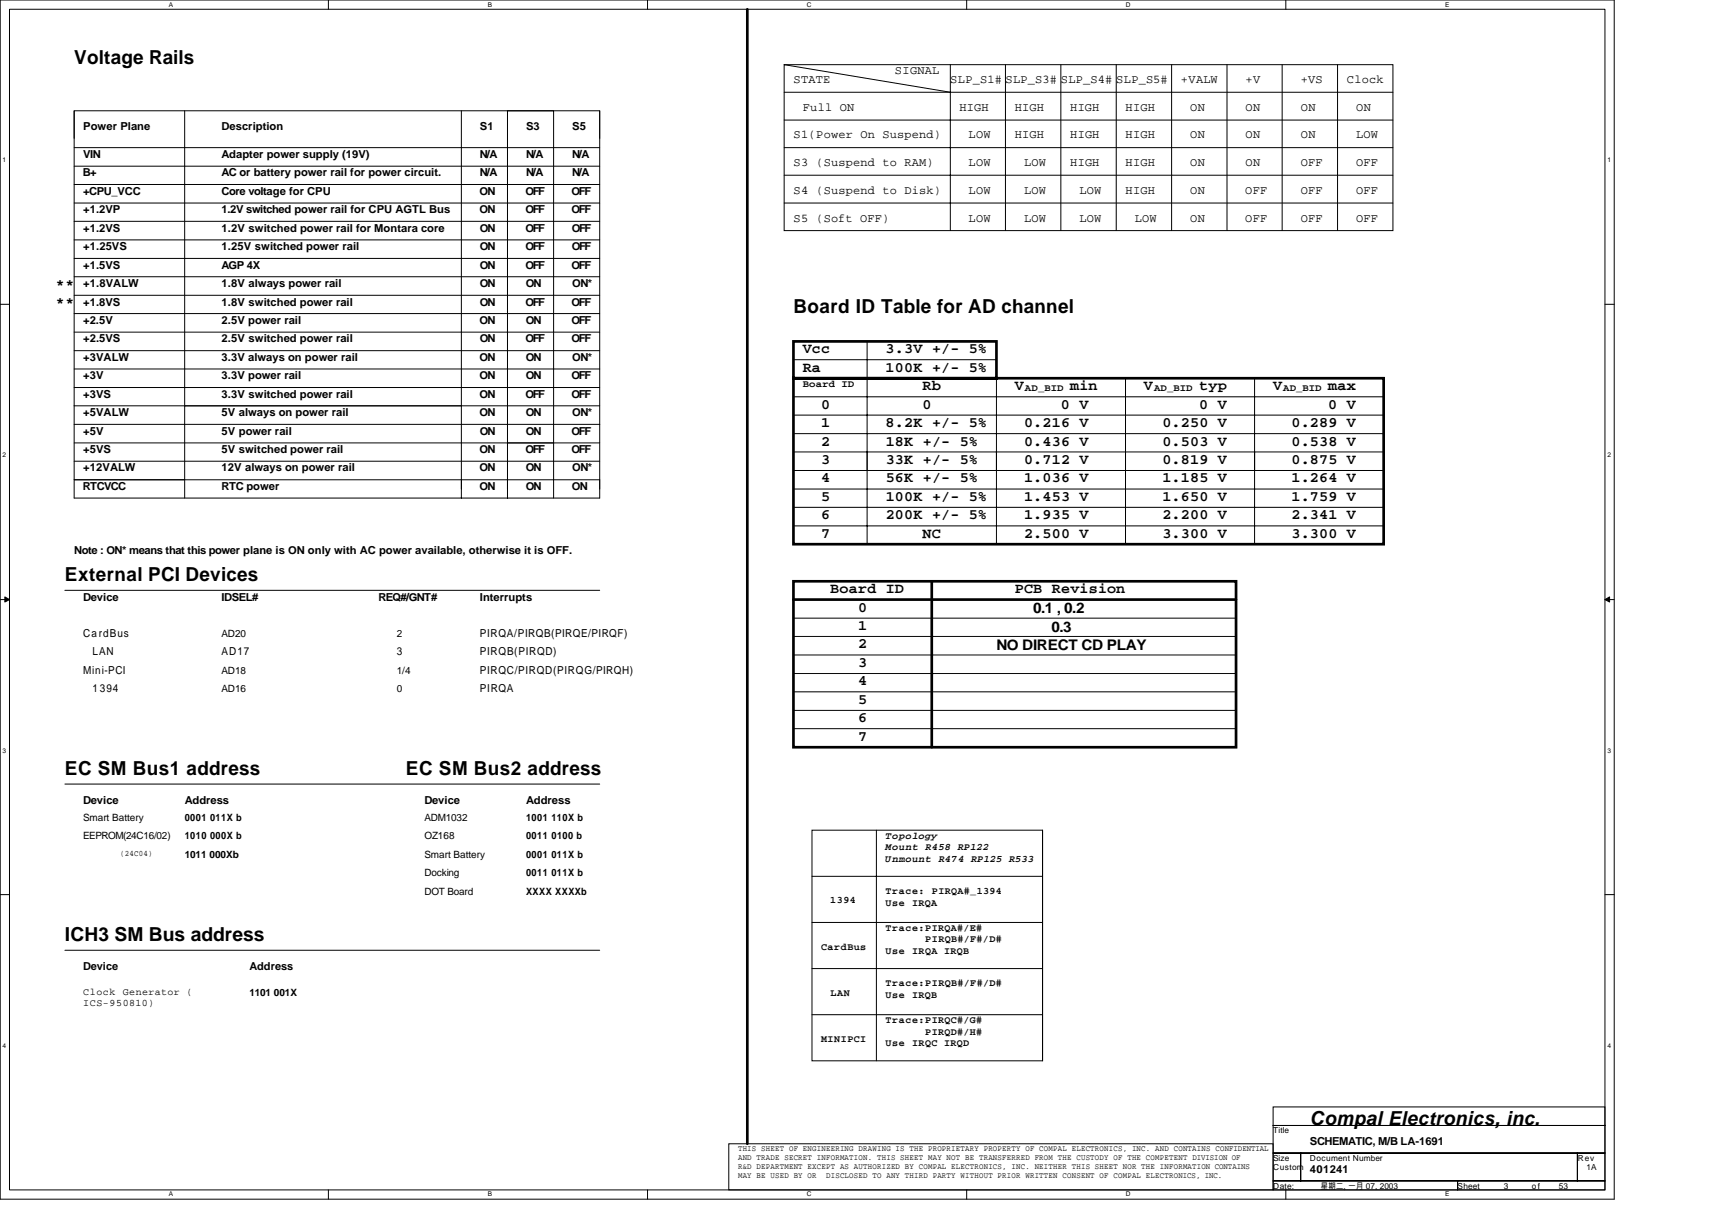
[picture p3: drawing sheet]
<svg xmlns="http://www.w3.org/2000/svg" width="297mm" height="210mm" viewBox="0 0 297 210" stroke-linecap="round" stroke-linejoin="round" font-family="sans-serif">
<defs><g id="words">
<g font-size="3.3">
<text x="12.9" y="11.1">Voltage Rails</text>
<text x="137.7" y="54.4">Board ID Table for AD channel</text>
<text x="11.3" y="100.8">External PCI Devices</text>
<text x="11.3" y="134.4">EC SM Bus1 address</text>
<text x="70.4" y="134.4">EC SM Bus2 address</text>
<text x="11.3" y="163.2">ICH3 SM Bus address</text>
<text x="227.3" y="195.1">Compal Electronics, inc.</text>
</g>
<g font-size="2.5">
<text x="9.7" y="50.1">**</text>
<text x="9.7" y="53.3">**</text>
<text x="139.3" y="61.3">Vcc</text>
<text x="139.3" y="64.5">Ra</text>
<text x="153.7" y="61.3">3.3V +/- 5%</text>
<text x="153.7" y="64.5">100K +/- 5%</text>
<text x="142.4" y="70.9">0</text>
<text x="160.1" y="67.7">Rb</text>
<text x="160.1" y="70.9">0</text>
<text x="176.1" y="67.7">V</text>
<text x="184.1" y="70.9">0 V</text>
<text x="185.7" y="67.7">min</text>
<text x="198.5" y="67.7">V</text>
<text x="208.1" y="67.7">typ</text>
<text x="208.1" y="70.9">0 V</text>
<text x="220.9" y="67.7">V</text>
<text x="230.5" y="70.9">0 V</text>
<text x="230.5" y="67.7">max</text>
<text x="142.4" y="74.1">1</text>
<text x="142.4" y="77.3">2</text>
<text x="153.7" y="74.1">8.2K +/- 5%</text>
<text x="153.7" y="77.3">18K +/- 5%</text>
<text x="177.7" y="74.1">0.216 V</text>
<text x="177.7" y="77.3">0.436 V</text>
<text x="201.7" y="74.1">0.250 V</text>
<text x="201.7" y="77.3">0.503 V</text>
<text x="224.1" y="74.1">0.289 V</text>
<text x="224.1" y="77.3">0.538 V</text>
<text x="142.4" y="83.7">4</text>
<text x="142.4" y="80.5">3</text>
<text x="153.7" y="80.5">33K +/- 5%</text>
<text x="153.7" y="83.7">56K +/- 5%</text>
<text x="177.7" y="83.7">1.036 V</text>
<text x="177.7" y="80.5">0.712 V</text>
<text x="201.7" y="83.7">1.185 V</text>
<text x="201.7" y="80.5">0.819 V</text>
<text x="224.1" y="83.7">1.264 V</text>
<text x="224.1" y="80.5">0.875 V</text>
<text x="142.4" y="86.9">5</text>
<text x="153.7" y="86.9">100K +/- 5%</text>
<text x="177.7" y="86.9">1.453 V</text>
<text x="201.7" y="86.9">1.650 V</text>
<text x="224.1" y="86.9">1.759 V</text>
<text x="142.4" y="90.1">6</text>
<text x="142.4" y="93.3">7</text>
<text x="153.7" y="90.1">200K +/- 5%</text>
<text x="160.1" y="93.3">NC</text>
<text x="177.7" y="90.1">1.935 V</text>
<text x="177.7" y="93.3">2.500 V</text>
<text x="201.7" y="90.1">2.200 V</text>
<text x="201.7" y="93.3">3.300 V</text>
<text x="224.1" y="90.1">2.341 V</text>
<text x="224.1" y="93.3">3.300 V</text>
<text x="144.1" y="102.9">Board ID</text>
<text x="148.9" y="106.1">0</text>
<text x="176.1" y="102.9">PCB Revision</text>
<text x="179.3" y="106.4">0.1 , 0.2</text>
<text x="148.9" y="109.3">1</text>
<text x="148.9" y="112.5">2</text>
<text x="172.9" y="112.8">NO DIRECT CD PLAY</text>
<text x="182.4" y="109.6">0.3</text>
<text x="148.9" y="115.7">3</text>
<text x="148.9" y="118.9">4</text>
<text x="148.9" y="122.1">5</text>
<text x="148.9" y="125.3">6</text>
<text x="148.9" y="128.5">7</text>
</g>
<g font-size="2.1">
<text x="137.7" y="14.4">STATE</text>
<text x="155.3" y="12.8">SIGNAL</text>
<text x="164.9" y="14.4">SLP_S1# SLP_S3#</text>
<text x="184.1" y="14.4">SLP_S4#</text>
<text x="193.7" y="14.4">SLP_S5#</text>
<text x="204.9" y="14.4">+VALW</text>
<text x="216.1" y="14.4">+V</text>
<text x="225.7" y="14.4">+VS</text>
<text x="233.7" y="14.4">Clock</text>
<text x="139.3" y="19.2">Full ON</text>
<text x="166.5" y="19.2">HIGH</text>
<text x="176.1" y="19.2">HIGH</text>
<text x="185.7" y="19.2">HIGH</text>
<text x="195.3" y="19.2">HIGH</text>
<text x="206.5" y="19.2">ON</text>
<text x="216.1" y="19.2">ON</text>
<text x="225.7" y="19.2">ON</text>
<text x="235.3" y="19.2">ON</text>
<text x="137.7" y="24">S1(Power On Suspend)</text>
<text x="137.7" y="28.8">S3 (Suspend to RAM)</text>
<text x="168.1" y="28.8">LOW</text>
<text x="168.1" y="24">LOW</text>
<text x="176.1" y="24">HIGH</text>
<text x="177.7" y="28.8">LOW</text>
<text x="185.7" y="24">HIGH</text>
<text x="185.7" y="28.8">HIGH</text>
<text x="195.3" y="24">HIGH</text>
<text x="195.3" y="28.8">HIGH</text>
<text x="206.5" y="24">ON</text>
<text x="206.5" y="28.8">ON</text>
<text x="216.1" y="24">ON</text>
<text x="216.1" y="28.8">ON</text>
<text x="225.7" y="28.8">OFF</text>
<text x="225.7" y="24">ON</text>
<text x="235.3" y="24">LOW</text>
<text x="235.3" y="28.8">OFF</text>
<text x="137.7" y="33.6">S4 (Suspend to Disk)</text>
<text x="168.1" y="33.6">LOW</text>
<text x="177.7" y="33.6">LOW</text>
<text x="187.3" y="33.6">LOW</text>
<text x="195.3" y="33.6">HIGH</text>
<text x="206.5" y="33.6">ON</text>
<text x="216.1" y="33.6">OFF</text>
<text x="225.7" y="33.6">OFF</text>
<text x="235.3" y="33.6">OFF</text>
<text x="137.7" y="38.4">S5 (Soft OFF)</text>
<text x="168.1" y="38.4">LOW</text>
<text x="177.7" y="38.4">LOW</text>
<text x="187.3" y="38.4">LOW</text>
<text x="196.9" y="38.4">LOW</text>
<text x="206.5" y="38.4">ON</text>
<text x="216.1" y="38.4">OFF</text>
<text x="225.7" y="38.4">OFF</text>
<text x="235.3" y="38.4">OFF</text>
</g>
<g font-size="1.9">
<text x="14.4" y="22.6">Power Plane</text>
<text x="38.4" y="22.6">Description</text>
<text x="83.3" y="22.6">S1</text>
<text x="91.3" y="22.6">S3</text>
<text x="99.3" y="22.6">S5</text>
<text x="14.4" y="27.4">VIN</text>
<text x="38.4" y="27.4">Adapter power supply (19V)</text>
<text x="83.3" y="27.4">N/A</text>
<text x="91.3" y="27.4">N/A</text>
<text x="99.3" y="27.4">N/A</text>
<text x="14.4" y="30.6">B+</text>
<text x="14.4" y="33.8">+CPU_VCC</text>
<text x="38.4" y="30.6">AC or battery power rail for power circuit.</text>
<text x="38.4" y="33.8">Core voltage for CPU</text>
<text x="83.2" y="33.8">ON</text>
<text x="83.3" y="30.6">N/A</text>
<text x="91.2" y="33.8">OFF</text>
<text x="91.3" y="30.6">N/A</text>
<text x="99.2" y="33.8">OFF</text>
<text x="99.3" y="30.6">N/A</text>
<text x="14.4" y="37">+1.2VP</text>
<text x="14.4" y="40.2">+1.2VS</text>
<text x="38.4" y="40.2">1.2V switched power rail for Montara core</text>
<text x="38.4" y="37">1.2V switched power rail for CPU AGTL Bus</text>
<text x="83.2" y="37">ON</text>
<text x="83.2" y="40.2">ON</text>
<text x="91.2" y="37">OFF</text>
<text x="91.2" y="40.2">OFF</text>
<text x="99.2" y="37">OFF</text>
<text x="99.2" y="40.2">OFF</text>
<text x="14.4" y="46.6">+1.5VS</text>
<text x="14.4" y="43.4">+1.25VS</text>
<text x="38.4" y="43.4">1.25V switched power rail</text>
<text x="38.4" y="46.6">AGP 4X</text>
<text x="83.2" y="46.6">ON</text>
<text x="83.2" y="43.4">ON</text>
<text x="91.2" y="46.6">OFF</text>
<text x="91.2" y="43.4">OFF</text>
<text x="99.2" y="46.6">OFF</text>
<text x="99.2" y="43.4">OFF</text>
<text x="14.4" y="53">+1.8VS</text>
<text x="14.4" y="49.8">+1.8VALW</text>
<text x="38.4" y="53">1.8V switched power rail</text>
<text x="38.4" y="49.8">1.8V always power rail</text>
<text x="83.2" y="49.8">ON</text>
<text x="83.2" y="53">ON</text>
<text x="91.2" y="53">OFF</text>
<text x="91.2" y="49.8">ON</text>
<text x="99.2" y="53">OFF</text>
<text x="99.3" y="49.8">ON*</text>
<text x="14.4" y="56.2">+2.5V</text>
<text x="14.4" y="59.4">+2.5VS</text>
<text x="38.4" y="56.2">2.5V power rail</text>
<text x="38.4" y="59.4">2.5V switched power rail</text>
<text x="83.2" y="56.2">ON</text>
<text x="83.2" y="59.4">ON</text>
<text x="91.2" y="59.4">OFF</text>
<text x="91.2" y="56.2">ON</text>
<text x="99.2" y="59.4">OFF</text>
<text x="99.2" y="56.2">OFF</text>
<text x="14.4" y="65.8">+3V</text>
<text x="14.4" y="62.6">+3VALW</text>
<text x="38.4" y="65.8">3.3V power rail</text>
<text x="38.4" y="62.6">3.3V always on power rail</text>
<text x="83.2" y="65.8">ON</text>
<text x="83.2" y="62.6">ON</text>
<text x="91.2" y="62.6">ON</text>
<text x="91.2" y="65.8">ON</text>
<text x="99.2" y="65.8">OFF</text>
<text x="99.3" y="62.6">ON*</text>
<text x="14.4" y="69">+3VS</text>
<text x="38.4" y="69">3.3V switched power rail</text>
<text x="83.2" y="69">ON</text>
<text x="91.2" y="69">OFF</text>
<text x="99.2" y="69">OFF</text>
<text x="14.4" y="75.4">+5V</text>
<text x="14.4" y="72.2">+5VALW</text>
<text x="38.4" y="72.2">5V always on power rail</text>
<text x="38.4" y="75.4">5V power rail</text>
<text x="83.2" y="72.2">ON</text>
<text x="83.2" y="75.4">ON</text>
<text x="91.2" y="72.2">ON</text>
<text x="91.2" y="75.4">ON</text>
<text x="99.2" y="75.4">OFF</text>
<text x="99.3" y="72.2">ON*</text>
<text x="14.4" y="81.8">+12VALW</text>
<text x="14.4" y="78.6">+5VS</text>
<text x="38.4" y="78.6">5V switched power rail</text>
<text x="38.4" y="81.8">12V always on power rail</text>
<text x="83.2" y="81.8">ON</text>
<text x="83.2" y="78.6">ON</text>
<text x="91.2" y="78.6">OFF</text>
<text x="91.2" y="81.8">ON</text>
<text x="99.2" y="78.6">OFF</text>
<text x="99.3" y="81.8">ON*</text>
<text x="14.4" y="85">RTCVCC</text>
<text x="38.4" y="85">RTC power</text>
<text x="83.2" y="85">ON</text>
<text x="91.2" y="85">ON</text>
<text x="99.2" y="85">ON</text>
<text x="12.9" y="96.2">Note : ON* means that this power plane is ON only with AC power available, otherwise it is OFF.</text>
<text x="14.4" y="104.2">Device</text>
<text x="38.4" y="104.2">IDSEL#</text>
<text x="65.7" y="104.2">REQ#/GNT#</text>
<text x="83.3" y="104.2">Interrupts</text>
<text x="14.4" y="110.5">CardBus</text>
<text x="16" y="113.7">LAN</text>
<text x="38.4" y="113.7">AD17</text>
<text x="68.9" y="113.7">3</text>
<text x="83.3" y="113.7">PIRQB(PIRQD)</text>
<text x="83.3" y="110.5">PIRQA/PIRQB(PIRQE/PIRQF)</text>
<text x="14.4" y="116.9">Mini-PCI</text>
<text x="83.3" y="116.9">PIRQC/PIRQD(PIRQG/PIRQH)</text>
<text x="16" y="120.1">1394</text>
<text x="83.3" y="120.1">PIRQA</text>
<text x="14.4" y="139.4">Device</text>
<text x="32" y="139.4">Address</text>
<text x="73.7" y="139.4">Device</text>
<text x="91.3" y="139.4">Address</text>
<text x="14.4" y="168.2">Device</text>
<text x="43.3" y="168.2">Address</text>
<text x="227.3" y="203.4">401241</text>
<text x="227.3" y="198.6">SCHEMATIC, M/B LA-1691</text>
</g>
<g font-size="1.7">
<text x="139.3" y="67.1">Board ID</text>
<text x="177.8" y="67.9">AD_BID</text>
<text x="200.2" y="67.9">AD_BID</text>
<text x="222.6" y="67.9">AD_BID</text>
<text x="38.4" y="110.4">AD20</text>
<text x="68.9" y="110.4">2</text>
<text x="38.4" y="116.8">AD18</text>
<text x="68.9" y="116.8">1/4</text>
<text x="38.4" y="120">AD16</text>
<text x="68.9" y="120">0</text>
<text x="14.4" y="142.5">Smart Battery</text>
<text x="32" y="142.5">0001 011X b</text>
<text x="73.7" y="142.5">ADM1032</text>
<text x="91.3" y="142.5">1001 110X b</text>
<text x="14.4" y="145.6">EEPROM(24C16/02)</text>
<text x="32" y="145.6">1010 000X b</text>
<text x="32" y="148.8">1011 000Xb</text>
<text x="73.7" y="145.6">OZ168</text>
<text x="73.7" y="148.8">Smart Battery</text>
<text x="91.3" y="145.6">0011 0100 b</text>
<text x="91.3" y="148.8">0001 011X b</text>
<text x="153.7" y="145.5">Topology</text>
<text x="153.7" y="147.5">Mount</text>
<text x="153.7" y="149.5">Unmount</text>
<text x="160.5" y="147.5">R458 RP122</text>
<text x="162.8" y="149.5">R474 RP125 R533</text>
<text x="73.7" y="155.2">DOT Board</text>
<text x="73.7" y="152">Docking</text>
<text x="91.3" y="152">0011 011X b</text>
<text x="91.3" y="155.2">XXXX XXXXb</text>
<text x="153.7" y="155.1">Trace:</text>
<text x="161.7" y="155.1">PIRQA#_1394</text>
<text x="144.1" y="156.7">1394</text>
<text x="153.7" y="161.5">Trace:PIRQA#/E#</text>
<text x="153.7" y="157.1">Use</text>
<text x="158.2" y="157.1">IRQA</text>
<text x="142.4" y="164.7">CardBus</text>
<text x="153.7" y="165.5">Use</text>
<text x="158.2" y="165.5">IRQA IRQB</text>
<text x="160.5" y="163.5">PIRQB#/F#/D#</text>
<text x="14.4" y="172.6">Clock</text>
<text x="21.3" y="172.6">Generator (</text>
<text x="43.3" y="172.8">1101 001X</text>
<text x="144.1" y="172.7">LAN</text>
<text x="153.7" y="171.1">Trace:PIRQB#/F#/D#</text>
<text x="153.7" y="173.1">Use</text>
<text x="158.2" y="173.1">IRQB</text>
<text x="14.4" y="174.5">ICS-950810)</text>
<text x="153.7" y="177.5">Trace:PIRQC#/G#</text>
<text x="160.5" y="179.5">PIRQD#/H#</text>
<text x="142.4" y="180.7">MINIPCI</text>
<text x="153.7" y="181.5">Use</text>
<text x="158.2" y="181.5">IRQC IRQD</text>
</g>
<g font-size="1.4">
<text x="20.9" y="148.4">(24C04)</text>
<text x="220.9" y="196.6">Title</text>
<text x="128.1" y="199.6">THIS SHEET OF ENGINEERING DRAWING IS THE PROPRIETARY PROPERTY OF COMPAL ELECTRONICS, INC. AND CONTAINS CONFIDENTIAL</text>
<text x="128.1" y="201.2">AND TRADE SECRET INFORMATION. THIS SHEET MAY NOT BE TRANSFERRED FROM THE CUSTODY OF THE COMPETENT DIVISION OF</text>
<text x="128.1" y="202.7">R&amp;D DEPARTMENT EXCEPT AS AUTHORIZED BY COMPAL ELECTRONICS, INC. NEITHER THIS SHEET NOR THE INFORMATION CONTAINS</text>
<text x="220.9" y="201.4">Size</text>
<text x="220.9" y="203">Custom</text>
<text x="227.3" y="201.4">Document Number</text>
<text x="273.8" y="201.4">Rev</text>
<text x="275.3" y="203">1A</text>
<text x="128.1" y="204.3">MAY BE USED BY OR</text>
<text x="143.3" y="204.3">DISCLOSED TO ANY THIRD PARTY WITHOUT PRIOR WRITTEN CONSENT OF COMPAL ELECTRONICS, INC.</text>
<text x="220.9" y="206.2">Date:</text>
<text x="229.2" y="206.2">星期二 一月 07, 2003</text>
<text x="233.1" y="206.2">,</text>
<text x="252.9" y="206.2">Sheet</text>
<text x="260.9" y="206.2">3</text>
<text x="265.8" y="206.2">of</text>
<text x="270.5" y="206.2">53</text>
</g>
<g font-size="1.1">
<text x="29.3" y="1.1">A</text>
<text x="84.6" y="1.1">B</text>
<text x="140" y="1.1">C</text>
<text x="195.4" y="1.1">D</text>
<text x="250.7" y="1.1">E</text>
<text x=".5" y="28.2">1</text>
<text x="278.9" y="28.2">1</text>
<text x=".5" y="79.3">2</text>
<text x="278.9" y="79.3">2</text>
<text x=".5" y="130.6">3</text>
<text x="278.9" y="130.6">3</text>
<text x=".5" y="181.7">4</text>
<text x="278.9" y="181.7">4</text>
<text x="29.3" y="207.6">A</text>
<text x="84.6" y="207.6">B</text>
<text x="140" y="207.6">C</text>
<text x="195.4" y="207.6">D</text>
<text x="250.7" y="207.6">E</text>
</g>
</g></defs>
<path d="M0 0h280.1v208h-280.1zM1.6 1.6h276.9v204.8h-276.9z" fill="none" stroke="#000" stroke-width=".17"/>
<g fill="#fff">
<path d="M29.3 .2h.7v1.2h-.7z"/>
<path d="M29.3 206.6h.7v1.2h-.7z"/>
</g>
<path d="M57 0v1.6M57 206.4v1.6" fill="none" stroke="#000" stroke-width=".17"/>
<g fill="#fff">
<path d="M84.6 .2h.7v1.2h-.7z"/>
<path d="M84.6 206.6h.7v1.2h-.7z"/>
</g>
<path d="M112.3 0v1.6M112.3 206.4v1.6" fill="none" stroke="#000" stroke-width=".17"/>
<g fill="#fff">
<path d="M140 .2h.8v1.2h-.8z"/>
<path d="M140 206.6h.8v1.2h-.8z"/>
</g>
<path d="M167.7 0v1.6M167.7 206.4v1.6" fill="none" stroke="#000" stroke-width=".17"/>
<g fill="#fff">
<path d="M195.4 .2h.7v1.2h-.7z"/>
<path d="M195.4 206.6h.7v1.2h-.7z"/>
</g>
<path d="M223.1 0v1.6M223.1 206.4v1.6" fill="none" stroke="#000" stroke-width=".17"/>
<g fill="#fff">
<path d="M250.7 .2h.8v1.2h-.8z"/>
<path d="M250.7 206.6h.8v1.2h-.8z"/>
<path d="M.5 27.2h.6v1.2h-.6z"/>
<path d="M278.9 27.2h.6v1.2h-.6z"/>
<path d="M.5 78.4h.6v1.1h-.6z"/>
<path d="M278.9 78.4h.6v1.1h-.6z"/>
</g>
<path d="M0 52.8h1.6M278.5 52.8h1.6" fill="none" stroke="#000" stroke-width=".17"/>
<g fill="#fff">
<path d="M.5 129.6h.6v1.2h-.6z"/>
<path d="M278.9 129.6h.6v1.2h-.6z"/>
</g>
<path d="M0 104h1.6M278.5 104h1.6" fill="none" stroke="#000" stroke-width=".17"/>
<path d="M.8 103.5l.8 .5-.8 .4zM278.5 104l.8-.5v.9z" fill="#000" stroke="#000" stroke-width=".17"/>
<g fill="#fff">
<path d="M.5 180.8h.6v1.1h-.6z"/>
<path d="M278.9 180.8h.6v1.1h-.6z"/>
</g>
<g fill="none" stroke="#000" stroke-width=".17">
<path d="M12.9 19.2v51.2M32 19.2v51.2M80 19.2v51.2M88.1 19.2h8v57.6h-8zM104.1 19.2v67.2h-91.2v-3.2h91.2M136.1 11.2h105.6v28.8h-105.6zM136.1 11.2l28.8 4.8M136.1 16h105.6M164.9 11.2v28.8M174.5 11.2v28.8M184.1 11.2v28.8M193.7 11.2v28.8"/>
<path d="M203.3 11.2v28.8M212.9 11.2v28.8M222.5 11.2v28.8M232.1 11.2v28.8M12.9 24v-4.8h91.2v4.8M12.9 25.6h91.2M12.9 28.8h91.2M12.9 32h91.2M12.9 35.2h91.2M12.9 38.4h91.2M136.1 25.6h105.6M136.1 35.2h105.6"/>
<path d="M136.1 20.8h105.6M136.1 30.4h105.6M12.9 44.8h91.2M12.9 48h91.2M12.9 41.6h91.2M12.9 57.6h91.2M12.9 51.2h91.2M12.9 54.4h91.2M150.4 59.2v35.2M12.9 70.4v12.8h19.1v-12.8h48v14.4M12.9 60.8h91.2M12.9 64h91.2"/>
<path d="M12.9 70.4h91.2M12.9 73.6h91.2M12.9 76.8h91.2M12.9 67.2h91.2M88.1 76.8v9.6M96.1 76.8v9.6M137.7 62.4h35.2M137.7 68.8h102.4M137.7 72h102.4M137.7 75.2h102.4M137.7 78.4h102.4M172.9 65.6v28.8"/>
<path d="M195.3 65.6v28.8M217.7 65.6v28.8M12.9 80h91.2M32 83.2v3.2M80 83.2v3.2M137.7 81.6h102.4M137.7 84.8h102.4M137.7 88h102.4M137.7 91.2h102.4M11.3 102.4h92.8M137.7 116.8h76.8M137.7 107.2h76.8"/>
<path d="M137.7 113.6h76.8M137.7 110.4h76.8M11.3 136h92.8M137.7 126.4h76.8M137.7 123.2h76.8M137.7 120h76.8M0 155.2h1.6M140.9 144h40v40h-40zM140.9 152h40M152.1 144v40M180.9 144v40M278.5 155.2h1.6"/>
<path d="M11.3 164.8h92.8M140.9 176h40M140.9 160h40M140.9 168h40M126.4 198.4h94.5v8h-94.5zM220.9 192h57.6v3.2h-57.6zM220.9 195.2h57.6v4.8h-57.6zM220.9 200h4.8v4.9h-4.8zM220.9 204.9h32v1.5h-32zM225.7 200h48v4.9h-48zM252.9 204.9h25.6v1.5h-25.6zM273.7 200h4.8v4.9h-4.8z"/>
</g>
<path d="M129.7 1.6v196.8M137.7 59.2h35.2v6.4h-35.2zM137.7 65.6h102.4v28.8h-102.4zM137.7 100.8h76.8v28.8h-76.8zM137.7 104h76.8M161.7 100.8v28.8" fill="none" stroke="#000" stroke-width=".47"/>
<use href="#words"/>
</svg>
